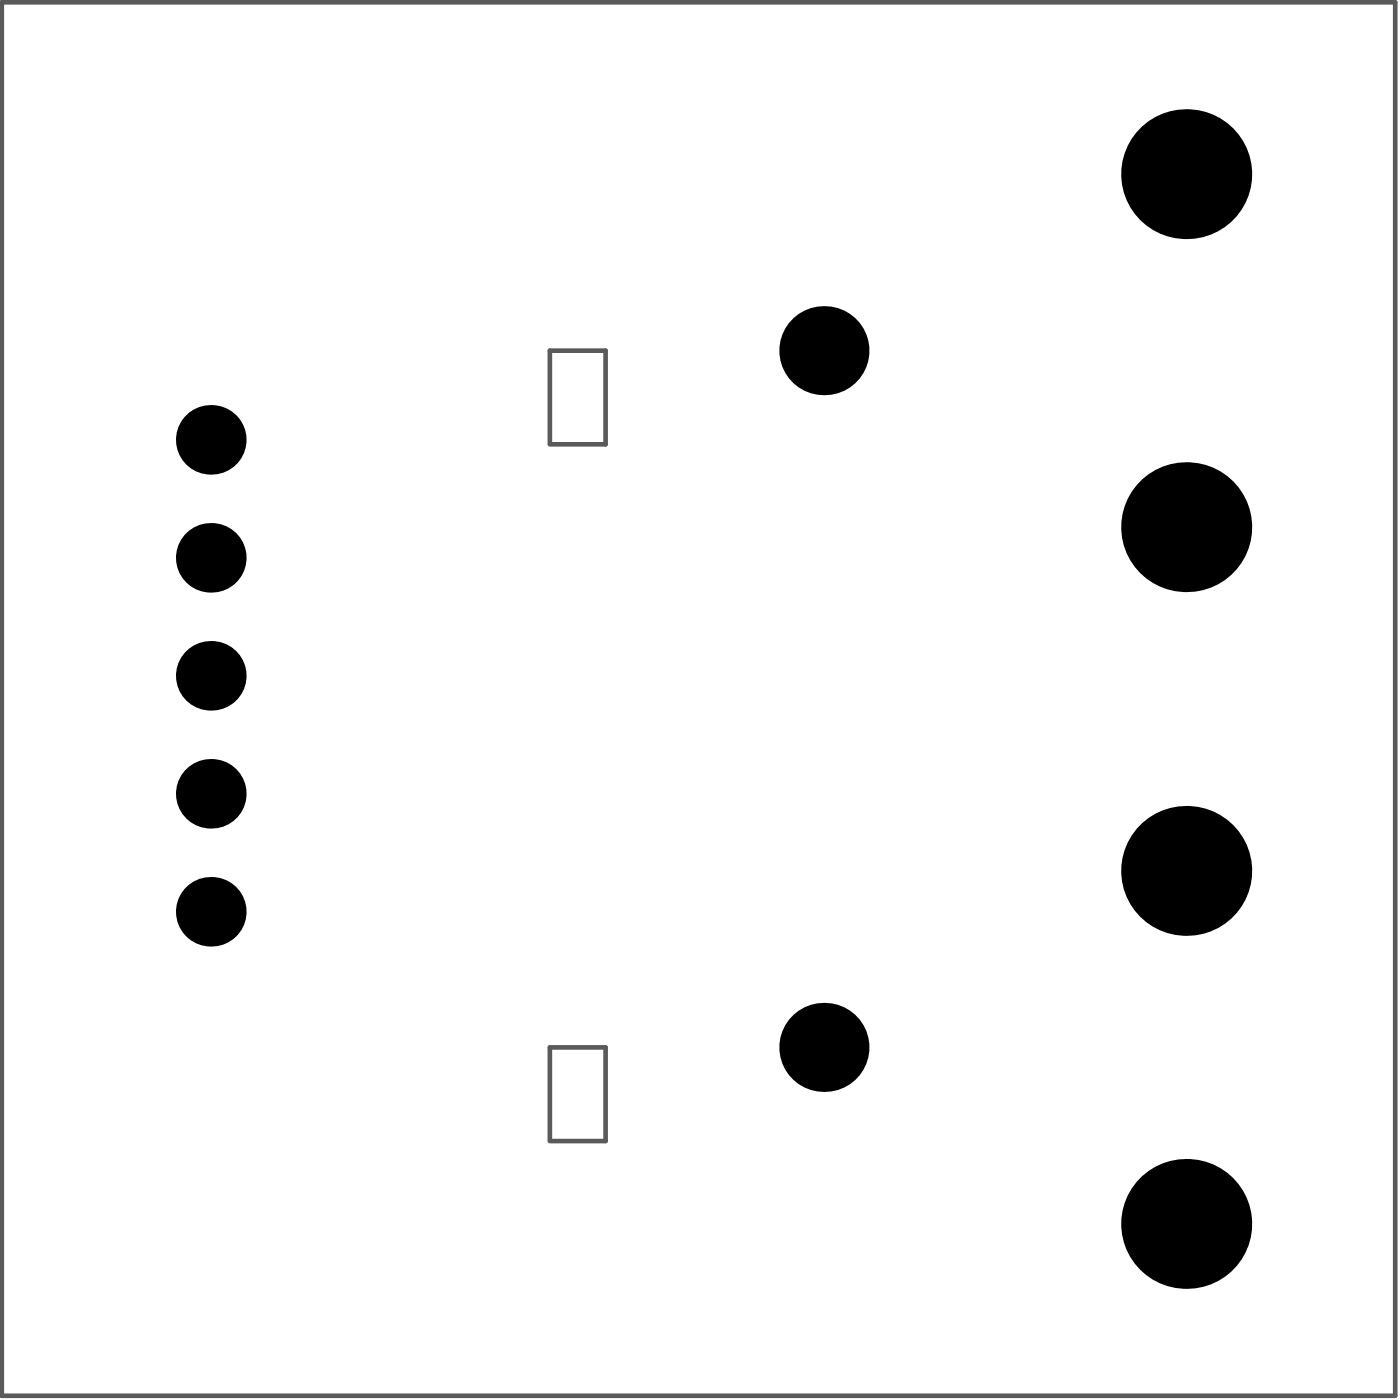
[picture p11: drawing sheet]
<svg xmlns="http://www.w3.org/2000/svg" width="100mm" height="100mm" viewBox="0 0 100 100" stroke-linecap="round" stroke-linejoin="round" font-family="sans-serif">
<path d="M.1 .2h99.7v99.7h-99.7zM39.4 31.7v-6.6h3.9v6.7h-3.9M39.4 81.6v-6.6h3.9v6.7h-3.9" fill="none" stroke="#5a5a5a" stroke-width=".33"/>
<g fill="#000">
<circle cx="84.9" cy="12.5" r="4.7"/>
<circle cx="15.1" cy="31.5" r="2.49"/>
<circle cx="15.1" cy="39.9" r="2.49"/>
<circle cx="59" cy="25.1" r="3.2"/>
<circle cx="84.9" cy="37.7" r="4.7"/>
<circle cx="15.1" cy="48.4" r="2.49"/>
<circle cx="15.1" cy="56.8" r="2.49"/>
<circle cx="15.1" cy="65.2" r="2.49"/>
<circle cx="59" cy="75" r="3.2"/>
<circle cx="84.9" cy="62.3" r="4.7"/>
<circle cx="84.9" cy="87.6" r="4.7"/>
</g>
</svg>
